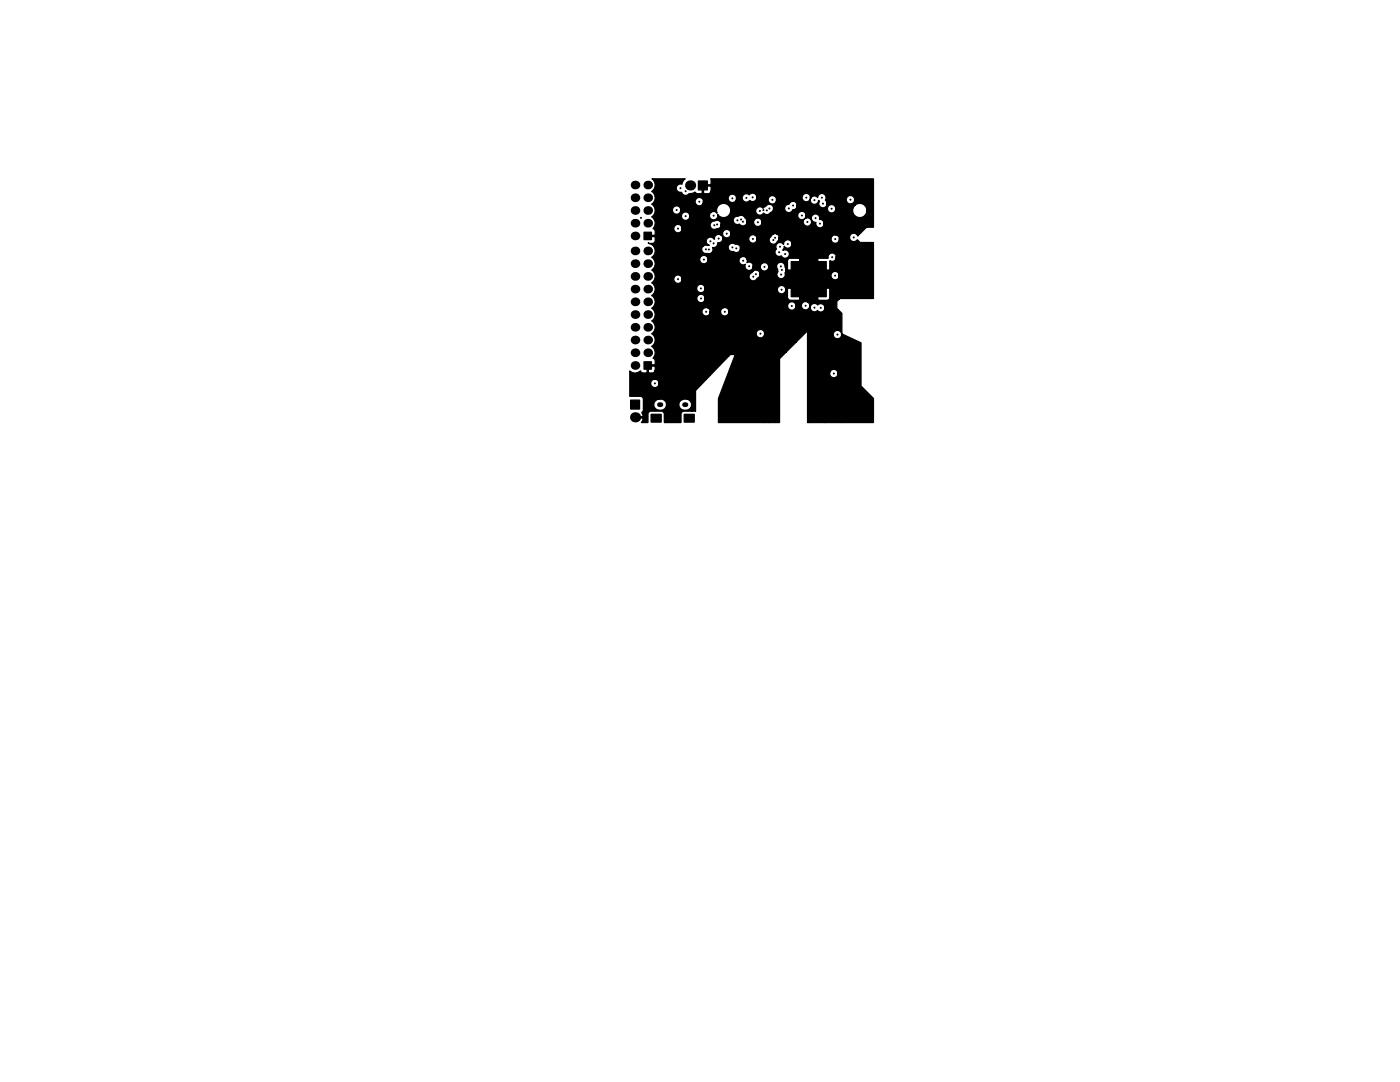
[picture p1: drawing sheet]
<svg xmlns="http://www.w3.org/2000/svg" width="279mm" height="216mm" viewBox="0 0 279 216" stroke-linecap="round" stroke-linejoin="round" font-family="sans-serif">
<g fill="#000" stroke="#000" stroke-width=".25">
<path d="M139.4 36.1h1.8v1.8h-1.8zM128.5 46.3h1.5v1.5h-1.5zM157.9 52.2h7v7h-7zM125.9 79.8h1.7v1.8h-1.7zM128.5 72.2h1.5v1.5h-1.5zM157.1 51.4h8.1h-1.8l-.2 .2v2.3h2.3l.2-.2v-1.6v8v-2.4l-.2-.2h-2.3v2.3l.2 .2h1.5a.65 .65 0 0 0 .8-.6v.7h-6.1v-8.5l-.2-.2h-1.5a.65 .65 0 0 0-.8 .6v1.7l.2 .2h2.3v3.6h-2.3l-.2 .2v1.7a.65 .65 0 0 0 .8 .6h1.5l.2-.2v.3h-2.5zM129.9 82.7h2v1.5h-2zM136.5 82.7h2v1.5h-2zM130.1 35.7h6.7l-.6 .7-.1 .4a.84 .84 0 0 0-1.1 .7 .84 .84 0 0 0 1 .9 .84 .84 0 0 0 .7 .6 .84 .84 0 0 0 .8-.4l.9-.1 .3-.2 .4 .4h.9l.1-.2v-1.6h1.7l.1-.2-.1-1h32.5v9.6h-1.3v-3.6l-.2-.5a1.41 1.41 0 0 0-2.2-.2v-1.3l-.2-.3a.85 .85 0 0 0-1.4 0 .85 .85 0 0 0 .6 1.3 .85 .85 0 0 0 1-1v1.3l-.2 .2a1.44 1.44 0 0 0 .9 2.2 1.44 1.44 0 0 0 1.7-1.7v3.6l-1.8 1.8-.1-.2a.85 .85 0 0 0-1.3-.2 .85 .85 0 0 0 0 1.3 .85 .85 0 0 0 1.3-.2l.6 .6h2.6v11.2h-6.8v-12.1a.82 .82 0 0 0-.7-.6v-5.4l-.1-.3a.85 .85 0 0 0-1.4 0 .85 .85 0 0 0 .5 1.3 .85 .85 0 0 0 1-1v5.4h-.3a.85 .85 0 0 0-.6 1 .85 .85 0 0 0 1 .6 .85 .85 0 0 0 .6-1v12.1v-4.8l-.1-.3-.5-.3v-3l-.1-.4a.85 .85 0 0 0-1-.3 .85 .85 0 0 0-.6 1l-.1-.1v-10.9l-.4-.6a.85 .85 0 0 0-.4-1.3 .85 .85 0 0 0-1.1 .8 .82 .82 0 0 0-1.4 .3 .85 .85 0 0 0-1-1.1 .85 .85 0 0 0-.6 1.2 .85 .85 0 0 0 1.4 .1l.2-.6-.1 .5a.84 .84 0 0 0 .7 1 .84 .84 0 0 0 1-.8l.1 .2a.85 .85 0 0 0 .6 1.3 .85 .85 0 0 0 1-1v10.9h-.6v-6.9a.83 .83 0 0 0-.9-.7 .84 .84 0 0 0-.7-1.1 .84 .84 0 0 0-1 .8 .84 .84 0 0 0 .9 .9 .85 .85 0 0 0 .8 1.1 .85 .85 0 0 0 .9-1v6.9h-2.5v-7.3l-.2-.3a.81 .81 0 0 0-.9-.3l-.2-1a.85 .85 0 0 0-1.4 0 .85 .85 0 0 0 .6 1.3 .85 .85 0 0 0 1-1v.7l-.2 .1a.85 .85 0 0 0 .1 1.5 .85 .85 0 0 0 1.2-1v7.3l-.5 .2v4h4l.2-.2v-3.4l.2 .2a.85 .85 0 0 0 1-1l-.1 3a.85 .85 0 0 0-1 .7 .85 .85 0 0 0 .9 .9 .85 .85 0 0 0 .8-1v4.8l-.5 .5v1.4l1 1v4.1l3.8 1.8v8.6l2.5 2.5v4.8h-6.3v-17.7l-.2-.3a.85 .85 0 0 0-1.4 0 .85 .85 0 0 0 .6 1.3 .85 .85 0 0 0 1-1v17.7h-.8v-9.9l-.1-.3a.84 .84 0 0 0-1.4 .1v-18.2l-.2-.2h-4v4l.2 .2h3.4l.6-.6v14.8a.85 .85 0 0 0 .6 1.2 .85 .85 0 0 0 .9-1v9.9h-2.6v-23l-.1-.3a.83 .83 0 0 0-1.3-.1 .84 .84 0 0 0-1.2-.2 .84 .84 0 0 0-.1 1.3 .84 .84 0 0 0 1.2 0 .84 .84 0 0 0 1.1 .2 .84 .84 0 0 0 .4-.9v23h-3v-23.5l-.3-.5v-8.7l-.2-.2h-2v-10.6a.84 .84 0 0 0-.8-.6 .84 .84 0 0 0-.8 .6 .84 .84 0 0 0-.9 .7 .84 .84 0 0 0 .6 .9 .84 .84 0 0 0 1-.6 .83 .83 0 0 0 .9-1v10.6h-1v-2.9l-.2-.3a.84 .84 0 0 0-1-.3 .84 .84 0 0 0-.5 .9l-.3-.3-.6-.1v-1.1l-.1-.3-.4-.3v-7l-.1-.3a.85 .85 0 0 0-1.5 0 .85 .85 0 0 0 .6 1.3 .85 .85 0 0 0 1-1v7h-.6v-5.3l-.1-.3a.84 .84 0 0 0-1.5 .1l-.5 .4-.2-.2a.81 .81 0 0 0-1.1 .1v-2.3l-.1-.3a.84 .84 0 0 0-1.4 0 .85 .85 0 0 0-1.2 0 .85 .85 0 0 0 .1 1.3 .85 .85 0 0 0 1.2-.2 .84 .84 0 0 0 1 .1 .84 .84 0 0 0 .4-.9l-.1 2.4a.85 .85 0 0 0 .3 1.2 .85 .85 0 0 0 1.2-.3 .83 .83 0 0 0 1.4-.1 .84 .84 0 0 0 .6-1v5.3l-.5 .5a.85 .85 0 0 0-.1 1.4 .85 .85 0 0 0 1.4-.4l.3-.6v-.3v1.1l-.3 .1a.85 .85 0 0 0-.2 1.2 .84 .84 0 0 0-.2 1.1 .84 .84 0 0 0 1.1 .3 .85 .85 0 0 0 1.2 .3 .85 .85 0 0 0 .3-1.1 .85 .85 0 0 0-1.1-.3l.2-.8a.85 .85 0 0 0 1 .3 .85 .85 0 0 0 .6-1v2.9h-.2a.65 .65 0 0 0-.8 .6v3.4l.2 .2h4v.2h-4l-.2 .2 .1 3.7 .5 .3h3.4l.2-.2v.5a.85 .85 0 0 0-1.3 .4 .85 .85 0 0 0 .7 1.2 .85 .85 0 0 0 .9-1.1v23.5h-.4v-18.3l-2.3 2.3v-7.4l-.2-.3a.85 .85 0 0 0-1.4 0 .85 .85 0 0 0 .6 1.3 .85 .85 0 0 0 1-1v7.4l-2 2v-16.6l-.2-.3a.92 .92 0 0 0-.5-1 .92 .92 0 0 0-1.1 .3 .81 .81 0 0 0 .1 1 .74 .74 0 0 1-.1 .9 .85 .85 0 0 0 .9 1 .85 .85 0 0 0 .6-1.2l.3-.7-.1 16.6v-12.7a.85 .85 0 0 0-1.3-.5 .85 .85 0 0 0 0 1.4 .85 .85 0 0 0 1.3-.5v-.4v12.7l-1.2 1.3v12.7h-2.2v-31.2a.85 .85 0 0 0-1.3-.5v-8.4l-.2-.3a.85 .85 0 0 0-1.4 0 .85 .85 0 0 0 .6 1.3 .85 .85 0 0 0 1-1v8.4l-.2 .2a.85 .85 0 0 0 .5 1.3 .85 .85 0 0 0 1-1v31.2h-.8v-17.9l-.4-.5-.5-.2v-11.1l-.1-.4-.5-.3v-6.4a.85 .85 0 0 0-1.3-.5 .85 .85 0 0 0 0 1.4 .85 .85 0 0 0 1.3-.6v-.3v6.4h-.4l-.4 .1-.1-1.3a.84 .84 0 0 0-1.1-.3v-8.3l-.4-.6a.91 .91 0 0 0-1.4-.4h-.3v-3.7l-.1-.3a.85 .85 0 0 0-1.4 0 .85 .85 0 0 0 .5 1.3 .85 .85 0 0 0 1-1v3.7l-.3 .2a.84 .84 0 0 0-.3 1.1 .84 .84 0 0 0 1.2 .3 .85 .85 0 0 0 1 .3 .85 .85 0 0 0 .5-.9v7.6l-.1-.2a.83 .83 0 0 0-1.2-.1v-2l-.1-.3a.82 .82 0 0 0-1-.4l-.4-.2-.4 .1-.1-6.9-.2-.5a1.42 1.42 0 0 0-1.9-.5 1.42 1.42 0 0 0-.6 1.8 .84 .84 0 0 0-1.2-.1v-5.1l-.1-.2h-1.4v1.4l.2 .2h.8l.5-.6v4.3a.85 .85 0 0 0 .2 1.4 .85 .85 0 0 0 1.1-1 1.44 1.44 0 0 0 1.8 .5 1.44 1.44 0 0 0 .8-1.6v4.7l-.1-.2a.85 .85 0 0 0-1.4 0 .85 .85 0 0 0 .6 1.3 .85 .85 0 0 0 1-1v2.1l-.2 .1a.85 .85 0 0 0-.3 1 .85 .85 0 0 0 1 .5 .84 .84 0 0 0 1 .1 .84 .84 0 0 0 .4-.9v2l-.2 .1a.85 .85 0 0 0 .1 1.1 .85 .85 0 0 0 1.1 .1 .85 .85 0 0 0 .6 1.3 .85 .85 0 0 0 .9-1v1l-.4 .5a.85 .85 0 0 0-.1 1.4 .85 .85 0 0 0 1.3-.4 .83 .83 0 0 0 .6-.9l-.1 11.1a.85 .85 0 0 0-.7 1 .85 .85 0 0 0 1 .7 .85 .85 0 0 0 .7-1v17.9h-9.2v-4.8l3.3-8.8h-1l-.2 .3v-9l-.1-.3a.83 .83 0 0 0-1.1-.2v-14.1l-.3-.4v-2.4a.84 .84 0 0 0-1.4-.5 .84 .84 0 0 0-.9 1.1 .84 .84 0 0 0 1.4 .4 .83 .83 0 0 0 .9-1l-.1 2.3a.85 .85 0 0 0-.9 0 .85 .85 0 0 0-.4 .8 .86 .86 0 0 0-1.4-.1 .86 .86 0 0 0 .4 1.4l-.9-.1-.3 .1v-8.9l-.1-.3a.85 .85 0 0 0-1.4 0 .85 .85 0 0 0 .5 1.3 .85 .85 0 0 0 1-1v8.9l-.2 .3a.84 .84 0 0 0 0 1 .84 .84 0 0 0 .9 .3 .83 .83 0 0 0 1-.2 .83 .83 0 0 0 .1-1 .83 .83 0 0 0 1-1h.4a.85 .85 0 0 0 .7-1l-.1 14.1a.85 .85 0 0 0 .1 1.5 .85 .85 0 0 0 1.2-1v9l-3.7 3.9v-12.9l-.5-.5v-9.9l-.1-.3a.85 .85 0 0 0-1.4 0 .85 .85 0 0 0 .5 1.3 .85 .85 0 0 0 1-1v9.9l-.6-.1v-4l-.1-.3a.85 .85 0 0 0-1.4 0 .85 .85 0 0 0 .5 1.3 .85 .85 0 0 0 1-1v1.9l-.1-.2a.85 .85 0 0 0-1.4 0 .85 .85 0 0 0 .5 1.3 .85 .85 0 0 0 1-1v2l-.2 .1a.85 .85 0 0 0 .1 1.5 .85 .85 0 0 0 1.2-1v12.9l-3 3v4.2l-.8-.1v-1.3l-.3-.8v-36.9l-.2-.3a.85 .85 0 0 0-1.4 0 .85 .85 0 0 0 .6 1.3 .85 .85 0 0 0 1-1v36.9l-.8-.3-.8 .1v-34.2l-.2-.5v-3.3a.85 .85 0 0 0-1.3-.5 .85 .85 0 0 0 0 1.4 .85 .85 0 0 0 1.3-.5v-.4v3.3a.85 .85 0 0 0-1.4 .3 .85 .85 0 0 0 .7 1.2 .85 .85 0 0 0 .9-1v34.2v-24.2l-.1-.3a.85 .85 0 0 0-1.4 0 .85 .85 0 0 0 .5 1.3 .85 .85 0 0 0 1-1v24.2l-.3 .3a1.25 1.25 0 0 0 .6 1.9 1.25 1.25 0 0 0 1.6-1.2v1.3h-1.6a.65 .65 0 0 0-.5 .8v1.5h-2.9v-4a1.23 1.23 0 0 0-1.5-.7v-3.3l-.3-.5-.4-.1v-2.5l-.2-.1h-1.2v1.2l.2 .1h.4a.65 .65 0 0 0 .8-.5v1.8h-.3a.85 .85 0 0 0-.6 1 .85 .85 0 0 0 1 .6 .85 .85 0 0 0 .6-1v3.3l-.3 .1a1.14 1.14 0 0 0-.7 1.5 1.14 1.14 0 0 0 1.4 .7 1.11 1.11 0 0 0 1.1-1.2v3.6h-.4v-1.8a.65 .65 0 0 0-.8-.5l-2.2 .1-.3 .4v1.8h-1.3l.4-.6-.2-.3h-1.6v-.3h1.6l.2-.2-.3-.6 .3-.4v-2.3l-.5-.5h-2.2v-5.1l.5 .3a1.48 1.48 0 0 0 1.6-.3 .86 .86 0 0 0 1.3 .3v-1.5h1.5l.2-.2v-.7l-.5-.4 .4-.5a1.53 1.53 0 0 0-.6-1.9 1.49 1.49 0 0 0 0-2.5 1.49 1.49 0 0 0 0-2.6 1.49 1.49 0 0 0 0-2.5 1.49 1.49 0 0 0 0-2.5 1.49 1.49 0 0 0 0-2.6 1.49 1.49 0 0 0 0-2.5 1.49 1.49 0 0 0 0-2.6 1.5 1.5 0 0 0 .6-1.6 1.5 1.5 0 0 0-1.3-1.1v-.2l.2 .2a.93 .93 0 0 0 1.2-.5v-.7l-.2-.2h-1.5v-.3l1.5 .1 .2-.2v-.7l-.5-.5a1.52 1.52 0 0 0-.2-2.3 1.49 1.49 0 0 0 0-2.6 1.49 1.49 0 0 0 0-2.5 1.49 1.49 0 0 0 0-2.5z"/>
<circle cx="135.8" cy="37.6" r=".07"/>
<circle cx="136.8" cy="38.2" r=".07"/>
<circle cx="146.2" cy="39.6" r=".07"/>
<circle cx="149" cy="39.5" r=".07"/>
<circle cx="150.2" cy="39.4" r=".07"/>
<circle cx="154.1" cy="39.9" r=".07"/>
<circle cx="160.9" cy="39.4" r=".07"/>
<circle cx="162.5" cy="39.9" r=".07"/>
<circle cx="164" cy="39.4" r=".07"/>
<circle cx="169.7" cy="39.8" r=".07"/>
<circle cx="127.9" cy="43.5" r=".07"/>
<circle cx="135" cy="41.9" r=".07"/>
<circle cx="135.3" cy="55.7" r=".07"/>
<circle cx="135.3" cy="45.6" r=".07"/>
<circle cx="136.8" cy="43.1" r=".07"/>
<circle cx="139.6" cy="40.2" r=".07"/>
<circle cx="139.9" cy="57.6" r=".07"/>
<circle cx="139.9" cy="59.6" r=".07"/>
<circle cx="140.5" cy="51.8" r=".07"/>
<circle cx="140.9" cy="49.8" r=".07"/>
<circle cx="141.5" cy="49.8" r=".07"/>
<circle cx="141.8" cy="48.1" r=".07"/>
<circle cx="142.4" cy="48.6" r=".07"/>
<circle cx="142.4" cy="43" r=".07"/>
<circle cx="142.6" cy="44.9" r=".07"/>
<circle cx="143.1" cy="44.8" r=".07"/>
<circle cx="143.4" cy="47.6" r=".07"/>
<circle cx="145" cy="46.6" r=".07"/>
<circle cx="146.2" cy="49.4" r=".07"/>
<circle cx="146.9" cy="49.6" r=".07"/>
<circle cx="147.1" cy="57.5" r=".07"/>
<circle cx="147.2" cy="44" r=".07"/>
<circle cx="147.9" cy="43.8" r=".07"/>
<circle cx="148.3" cy="44.2" r=".07"/>
<circle cx="148.3" cy="52" r=".07"/>
<circle cx="149.5" cy="53.1" r=".07"/>
<circle cx="150.3" cy="47.7" r=".07"/>
<circle cx="150.3" cy="55.2" r=".07"/>
<circle cx="150.9" cy="54.7" r=".07"/>
<circle cx="151.2" cy="44.4" r=".07"/>
<circle cx="151.6" cy="42.1" r=".07"/>
<circle cx="152.4" cy="41.9" r=".07"/>
<circle cx="152.6" cy="53.2" r=".07"/>
<circle cx="153" cy="42" r=".07"/>
<circle cx="153.6" cy="41.6" r=".07"/>
<circle cx="154.3" cy="47.9" r=".07"/>
<circle cx="154.7" cy="47.4" r=".07"/>
<circle cx="155.5" cy="50.3" r=".07"/>
<circle cx="155.7" cy="49.2" r=".07"/>
<circle cx="155.8" cy="53.2" r=".07"/>
<circle cx="155.9" cy="54.8" r=".07"/>
<circle cx="156" cy="57.8" r=".07"/>
<circle cx="156" cy="53.9" r=".07"/>
<circle cx="156.7" cy="50.7" r=".07"/>
<circle cx="157.2" cy="48.7" r=".07"/>
<circle cx="157.4" cy="41.6" r=".07"/>
<circle cx="158.3" cy="41" r=".07"/>
<circle cx="158.5" cy="54.1" r=".07"/>
<circle cx="158.5" cy="58.7" r=".07"/>
<circle cx="158.5" cy="55.6" r=".07"/>
<circle cx="158.5" cy="52.8" r=".07"/>
<circle cx="158.5" cy="57.2" r=".07"/>
<circle cx="159.8" cy="54.1" r=".07"/>
<circle cx="159.8" cy="58.7" r=".07"/>
<circle cx="159.8" cy="52.8" r=".07"/>
<circle cx="159.8" cy="55.6" r=".07"/>
<circle cx="159.8" cy="57.2" r=".07"/>
<circle cx="160" cy="43" r=".07"/>
<circle cx="161.1" cy="44.3" r=".07"/>
<circle cx="161.3" cy="52.8" r=".07"/>
<circle cx="161.3" cy="57.2" r=".07"/>
<circle cx="161.3" cy="54.1" r=".07"/>
<circle cx="161.3" cy="58.7" r=".07"/>
<circle cx="161.4" cy="55.7" r=".07"/>
<circle cx="162.6" cy="57.2" r=".07"/>
<circle cx="162.6" cy="58.7" r=".07"/>
<circle cx="162.6" cy="54.1" r=".07"/>
<circle cx="162.6" cy="52.8" r=".07"/>
<circle cx="162.6" cy="55.6" r=".07"/>
<circle cx="162.8" cy="43.5" r=".07"/>
<circle cx="163.6" cy="44.6" r=".07"/>
<circle cx="163.8" cy="55.6" r=".07"/>
<circle cx="163.8" cy="58.7" r=".07"/>
<circle cx="163.8" cy="54.1" r=".07"/>
<circle cx="163.8" cy="52.8" r=".07"/>
<circle cx="163.8" cy="57.2" r=".07"/>
<circle cx="164.2" cy="40.6" r=".07"/>
<circle cx="166" cy="41.7" r=".07"/>
<circle cx="166.1" cy="51.3" r=".07"/>
<circle cx="166.7" cy="55" r=".07"/>
<circle cx="166.7" cy="47.7" r=".07"/>
<circle cx="167" cy="51.5" r=".07"/>
<circle cx="170.4" cy="47.4" r=".07"/>
<circle cx="130.7" cy="76.5" r=".07"/>
<circle cx="140.9" cy="62.2" r=".07"/>
<circle cx="144.6" cy="62.2" r=".07"/>
<circle cx="151.8" cy="68.5" r=".07"/>
<circle cx="151.8" cy="66.6" r=".07"/>
<circle cx="153.9" cy="76.8" r=".07"/>
<circle cx="154.3" cy="72" r=".07"/>
<circle cx="158" cy="61.1" r=".07"/>
<circle cx="160.8" cy="61" r=".07"/>
<circle cx="162.5" cy="61.4" r=".07"/>
<circle cx="163.8" cy="61.4" r=".07"/>
<circle cx="165.6" cy="79.8" r=".07"/>
<circle cx="166.4" cy="74.5" r=".07"/>
<circle cx="167.1" cy="66.8" r=".07"/>
<circle cx="143.7" cy="82.3" r=".07"/>
<circle cx="152" cy="82.5" r=".07"/>
<circle cx="174" cy="82.3" r=".07"/>
</g>
<path d="M131.6 80.7h.3M136.6 80.7h.3" fill="none" stroke="#000" stroke-width=".95"/>
<g fill="#000">
<circle cx="126.7" cy="39.5" r=".86"/>
<circle cx="126.7" cy="36.9" r=".86"/>
<circle cx="129.3" cy="39.5" r=".86"/>
<circle cx="129.3" cy="36.9" r=".86"/>
<circle cx="137.7" cy="37" r="1.02"/>
<circle cx="126.7" cy="50.1" r=".86"/>
<circle cx="126.7" cy="44.5" r=".86"/>
<circle cx="126.7" cy="42" r=".86"/>
<circle cx="126.7" cy="57.7" r=".86"/>
<circle cx="126.7" cy="55.2" r=".86"/>
<circle cx="126.7" cy="47.1" r=".86"/>
<circle cx="126.7" cy="52.6" r=".86"/>
<circle cx="129.3" cy="44.5" r=".86"/>
<circle cx="129.3" cy="52.6" r=".86"/>
<circle cx="129.3" cy="50.1" r=".86"/>
<circle cx="129.3" cy="55.2" r=".86"/>
<circle cx="129.3" cy="57.7" r=".86"/>
<circle cx="129.3" cy="42" r=".86"/>
<circle cx="126.7" cy="70.4" r=".86"/>
<circle cx="126.7" cy="67.9" r=".86"/>
<circle cx="126.7" cy="62.8" r=".86"/>
<circle cx="126.7" cy="65.3" r=".86"/>
<circle cx="126.7" cy="60.2" r=".86"/>
<circle cx="126.7" cy="72.9" r=".86"/>
<circle cx="129.3" cy="62.8" r=".86"/>
<circle cx="129.3" cy="60.2" r=".86"/>
<circle cx="129.3" cy="70.4" r=".86"/>
<circle cx="129.3" cy="65.3" r=".86"/>
<circle cx="129.3" cy="67.9" r=".86"/>
<circle cx="126.8" cy="83.3" r="1.02"/>
</g>
<path d="M151.8 68.5v.5l2.5 2.5v4.6l-.4 .4v.3l-1.2 1.2v1.9M151.8 68.3v.7M152.7 79.9l-.7 .7v1.9M152.7 79.9h.1M154.3 72h.1" fill="none" stroke="#000" stroke-width=".2"/>
</svg>
